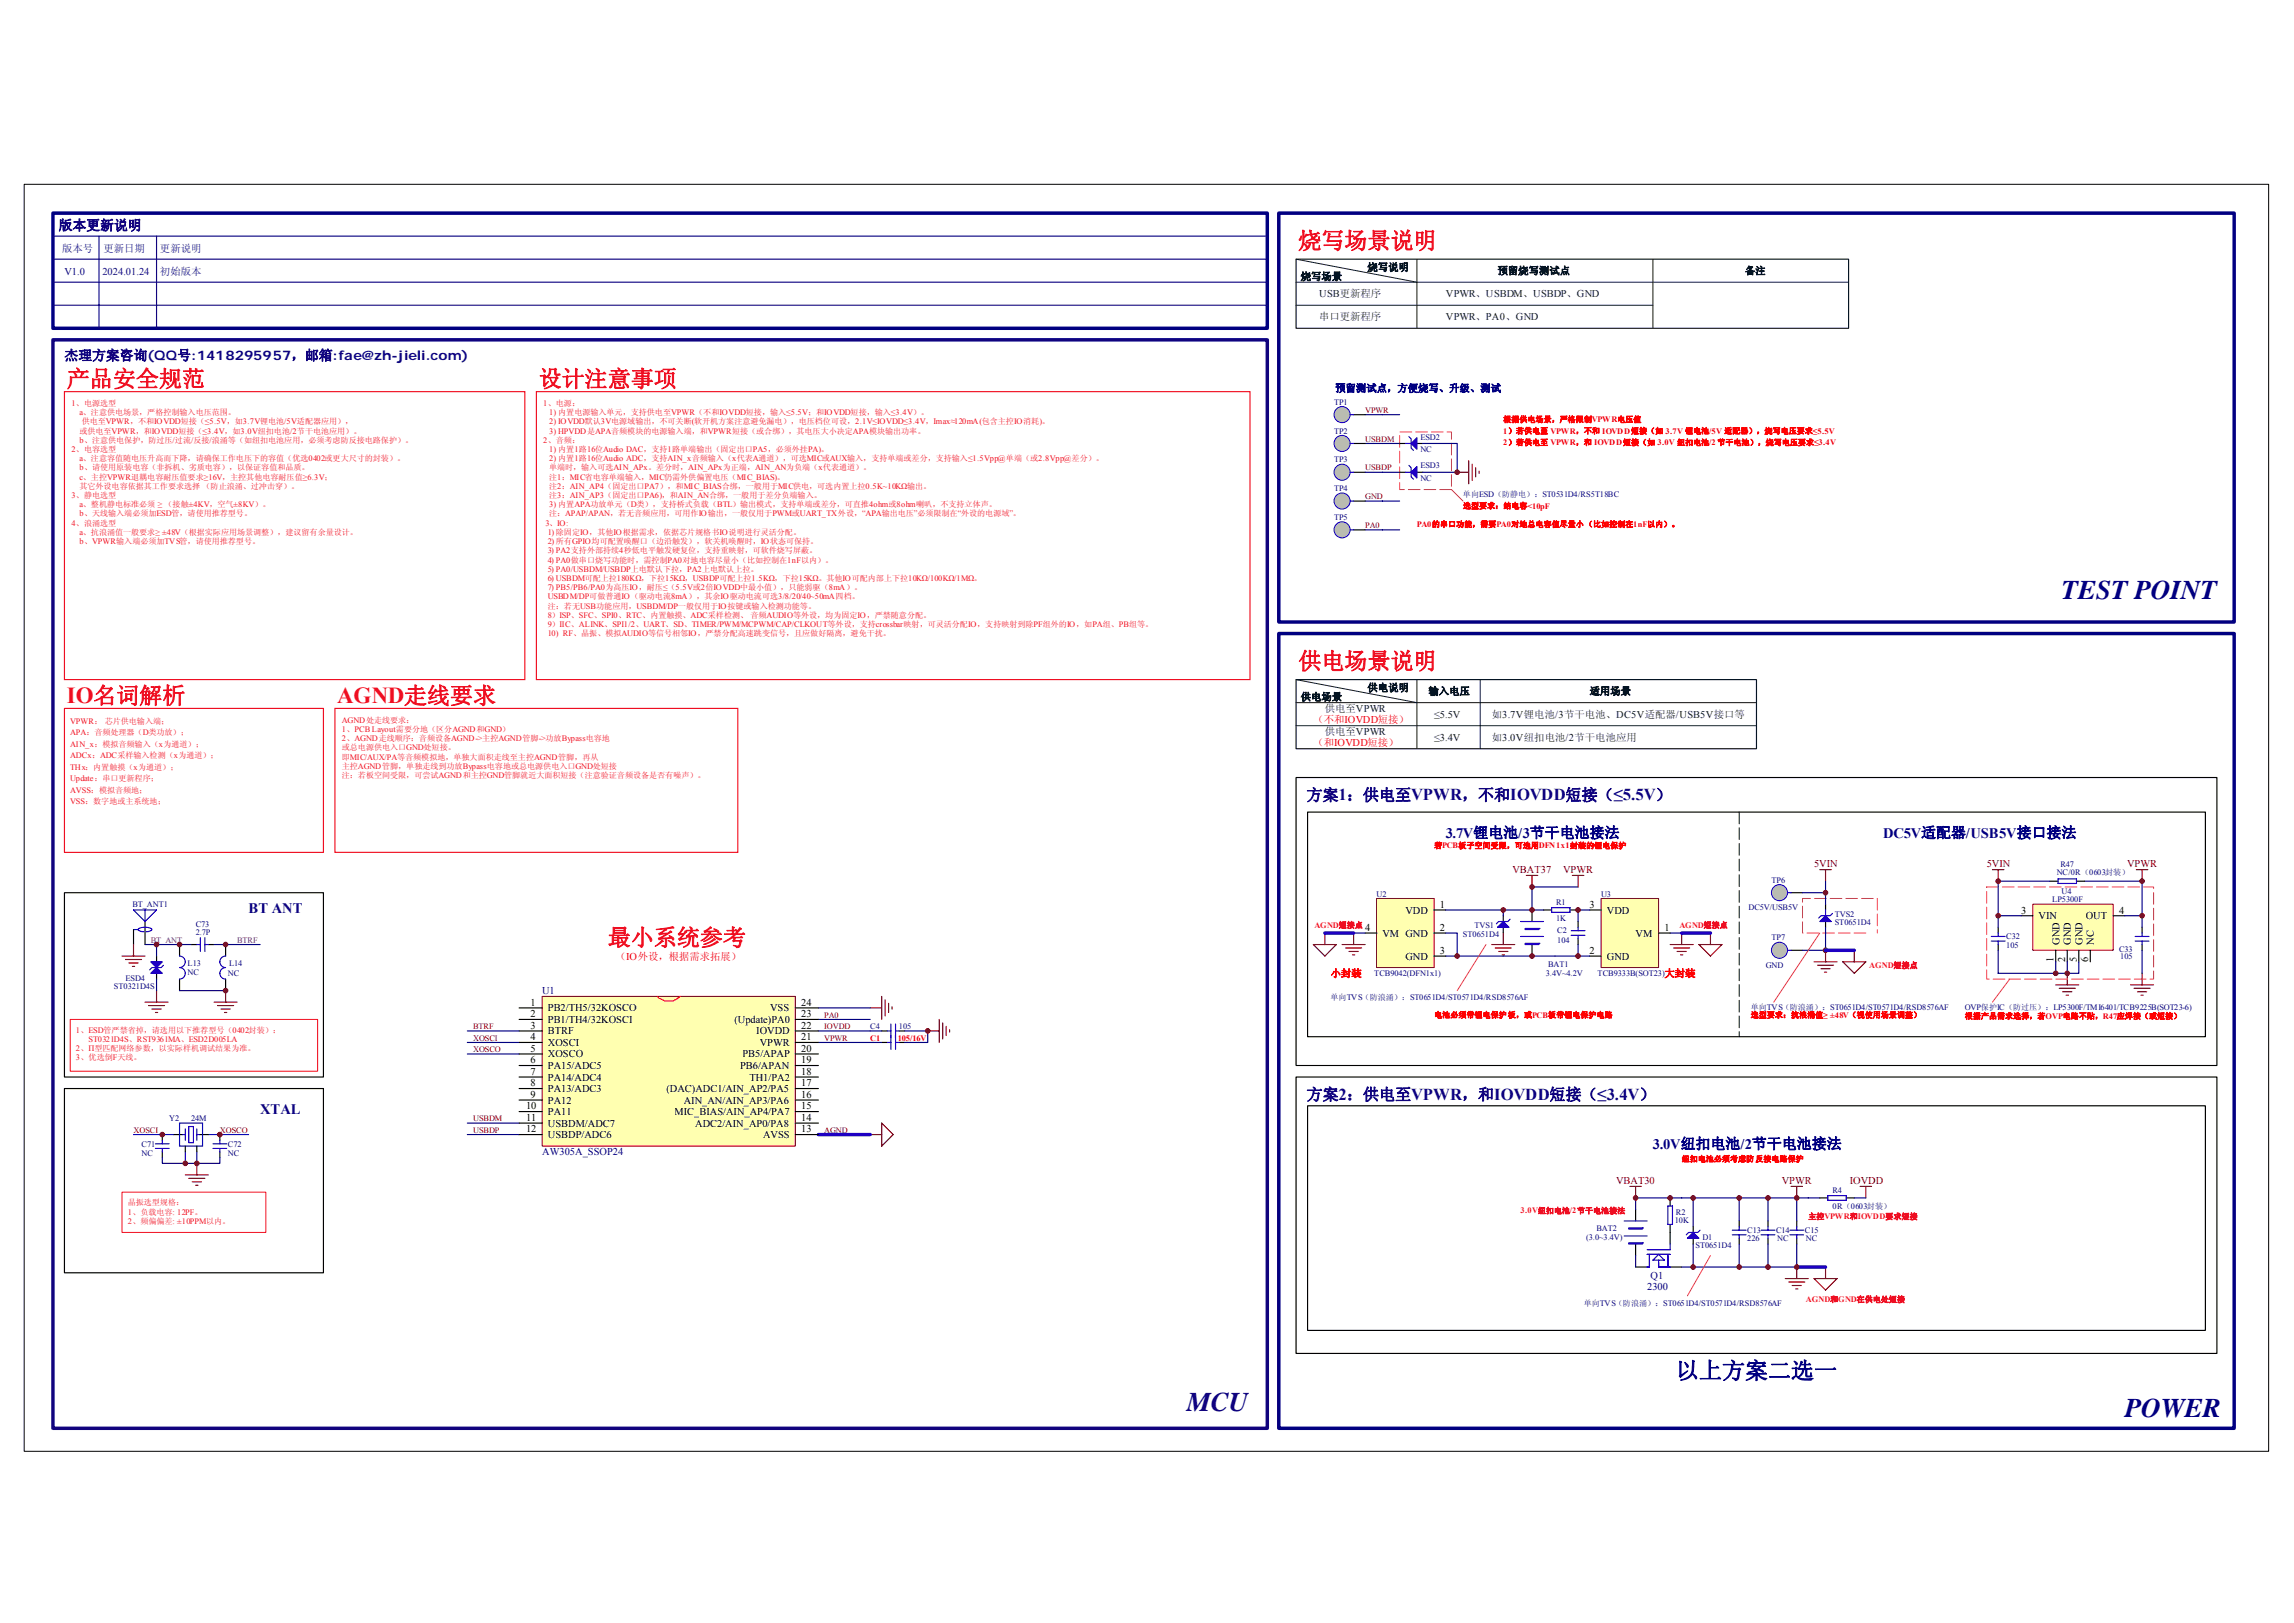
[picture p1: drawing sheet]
<svg xmlns="http://www.w3.org/2000/svg" width="1189mm" height="841mm" viewBox="0 0 1189 841" stroke-linecap="round" stroke-linejoin="round" font-family="sans-serif">
<defs><g id="words">
<g font-size="14" fill="#000080">
<text x="1068" y="310">TEST POINT</text>
<text x="1101" y="734">POWER</text>
</g>
<text font-size="14" fill="#11037e" x="615" y="731">MCU</text>
<g font-size="11.9" fill="#ee0e22">
<text x="673" y="129">烧写场景说明</text>
<text x="35" y="200">产品安全规范</text>
<text x="279" y="200">设计注意事项</text>
<text x="673" y="347">供电场景说明</text>
<text x="35" y="365">IO名词解析</text>
<text x="175" y="365">AGND走线要求</text>
<text x="315" y="490">最小系统参考</text>
</g>
<text font-size="11.9" fill="#000080" x="869" y="714">以上方案二选一</text>
<g font-size="8.4" fill="#11037e">
<text x="677" y="415">方案1：供电至VPWR，不和IOVDD短接（≤5.5V）</text>
<text x="677" y="570">方案2：供电至VPWR，和IOVDD短接（≤3.4V）</text>
</g>
<g font-size="7.5" fill="#000080">
<text x="749" y="434">3.7V锂电池/3节干电池接法</text>
<text x="976" y="434">DC5V适配器/USB5V接口接法</text>
<text x="857" y="595">3.0V纽扣电池/2节干电池接法</text>
</g>
<g font-size="7.5" fill="#11037e">
<text x="129" y="473">BT ANT</text>
<text x="135" y="577">XTAL</text>
</g>
<g font-size="7.2" fill="#11037e">
<text x="30" y="119">版本更新说明</text>
<text x="33" y="187">杰理方案咨询(QQ号:1418295957，邮箱:fae@zh-jieli.com)</text>
</g>
<g font-size="5.4" fill="#11037e">
<text x="32" y="131">版本号</text>
<text x="54" y="131">更新日期</text>
<text x="83" y="131">更新说明</text>
<text x="33" y="143">V1.0</text>
<text x="53" y="143">2024.01.24</text>
<text x="83" y="143">初始版本</text>
</g>
<g font-size="5.4" fill="#001b31">
<text x="709" y="140">烧写说明</text>
<text x="776" y="142">预留烧写测试点</text>
<text x="904" y="142">备注</text>
<text x="674" y="145">烧写场景</text>
<text x="684" y="154">USB更新程序</text>
<text x="749" y="154">VPWR、USBDM、USBDP、GND</text>
<text x="684" y="166">串口更新程序</text>
<text x="749" y="166">VPWR、PA0、GND</text>
<text x="709" y="358">供电说明</text>
<text x="740" y="360">输入电压</text>
<text x="824" y="360">适用场景</text>
<text x="674" y="363">供电场景</text>
<text x="687" y="369">供电至VPWR</text>
<text x="743" y="372">≤5.5V</text>
<text x="773" y="372">如3.7V锂电池/3节干电池、DC5V适配器/USB5V接口等</text>
<text x="687" y="381">供电至VPWR</text>
<text x="743" y="384">≤3.4V</text>
<text x="773" y="384">如3.0V纽扣电池/2节干电池应用</text>
</g>
<g font-size="5.4" fill="#000080">
<text x="692" y="203">预留测试点，方便烧写、升级、测试</text>
<text x="281" y="515">U1</text>
<text x="281" y="599">AW305A_SSOP24</text>
<text x="855" y="663">Q1</text>
<text x="854" y="669">2300</text>
</g>
<g font-size="5.4" fill="#f00">
<text x="681" y="375">（不和IOVDD短接）</text>
<text x="681" y="387">（和IOVDD短接）</text>
<text x="319" y="497">（IO外设，根据需求拓展）</text>
<text x="690" y="506">小封装</text>
<text x="863" y="506">大封装</text>
</g>
<g font-size="5.4" fill="#800000">
<text x="940" y="449">5VIN</text>
<text x="1030" y="449">5VIN</text>
<text x="1102" y="449">VPWR</text>
<text x="784" y="452">VBAT37</text>
<text x="810" y="452">VPWR</text>
<text x="838" y="614">VBAT30</text>
<text x="923" y="614">VPWR</text>
<text x="959" y="614">IOVDD</text>
</g>
<g font-size="5.4">
<text x="728" y="473">VDD</text>
<text x="746" y="470">1</text>
<text x="824" y="470">3</text>
<text x="833" y="473">VDD</text>
<text x="1047" y="473">3</text>
<text x="1098" y="473">4</text>
<text x="1056" y="476">VIN</text>
<text x="1081" y="476">OUT</text>
<text x="707" y="482">4</text>
<text x="716" y="485">VM GND</text>
<text x="746" y="482">2</text>
<text x="848" y="485">VM</text>
<text x="863" y="482">1</text>
<text x="1067" y="489" transform="rotate(-90 1067 489)">GND</text>
<text x="1073" y="489" transform="rotate(-90 1073 489)">GND</text>
<text x="1079" y="489" transform="rotate(-90 1079 489)">GND</text>
<text x="1085" y="489" transform="rotate(-90 1085 489)">NC</text>
<text x="728" y="497">GND</text>
<text x="746" y="494">3</text>
<text x="824" y="494">2</text>
<text x="833" y="497">GND</text>
<text x="1064" y="498" transform="rotate(-90 1064 498)">1</text>
<text x="1070" y="498" transform="rotate(-90 1070 498)">2</text>
<text x="1076" y="498" transform="rotate(-90 1076 498)">5</text>
<text x="1082" y="498" transform="rotate(-90 1082 498)">6</text>
<text x="275" y="521">1</text>
<text x="415" y="521">24</text>
<text x="275" y="527">2</text>
<text x="284" y="524">PB2/TH5/32KOSCO</text>
<text x="399" y="524">VSS</text>
<text x="415" y="527">23</text>
<text x="275" y="533">3</text>
<text x="284" y="530">PB1/TH4/32KOSCI</text>
<text x="381" y="530">(Update)PA0</text>
<text x="415" y="533">22</text>
<text x="275" y="539">4</text>
<text x="284" y="536">BTRF</text>
<text x="392" y="536">IOVDD</text>
<text x="415" y="539">21</text>
<text x="275" y="545">5</text>
<text x="284" y="542">XOSCI</text>
<text x="394" y="542">VPWR</text>
<text x="415" y="545">20</text>
<text x="275" y="551">6</text>
<text x="284" y="548">XOSCO</text>
<text x="385" y="548">PB5/APAP</text>
<text x="415" y="551">19</text>
<text x="275" y="557">7</text>
<text x="284" y="554">PA15/ADC5</text>
<text x="384" y="554">PB6/APAN</text>
<text x="415" y="557">18</text>
<text x="275" y="563">8</text>
<text x="284" y="560">PA14/ADC4</text>
<text x="388" y="560">TH1/PA2</text>
<text x="415" y="563">17</text>
<text x="275" y="569">9</text>
<text x="284" y="566">PA13/ADC3</text>
<text x="345" y="566">(DAC)ADC1/AIN_AP2/PA5</text>
<text x="415" y="569">16</text>
<text x="273" y="575">10</text>
<text x="284" y="572">PA12</text>
<text x="354" y="572">AIN_AN/AIN_AP3/PA6</text>
<text x="415" y="575">15</text>
<text x="273" y="581">11</text>
<text x="284" y="578">PA11</text>
<text x="350" y="578">MIC_BIAS/AIN_AP4/PA7</text>
<text x="415" y="581">14</text>
<text x="273" y="587">12</text>
<text x="284" y="584">USBDM/ADC7</text>
<text x="360" y="584">ADC2/AIN_AP0/PA8</text>
<text x="415" y="587">13</text>
<text x="284" y="590">USBDP/ADC6</text>
<text x="395" y="590">AVSS</text>
</g>
<g font-size="4.3" fill="#000080">
<text x="691" y="210">TP1</text>
<text x="691" y="225">TP2</text>
<text x="736" y="228">ESD2</text>
<text x="691" y="240">TP3</text>
<text x="736" y="234">NC</text>
<text x="736" y="243">ESD3</text>
<text x="736" y="249">NC</text>
<text x="691" y="255">TP4</text>
<text x="691" y="269">TP5</text>
<text x="1068" y="449">R47</text>
<text x="1066" y="453">NC/0R（0603封装）</text>
<text x="918" y="457">TP6</text>
<text x="713" y="465">U2</text>
<text x="830" y="465">U3</text>
<text x="1064" y="468">LP5300F</text>
<text x="1068" y="463">U4</text>
<text x="69" y="470">BT_ANT1</text>
<text x="806" y="469">R1</text>
<text x="906" y="472">DC5V/USB5V</text>
<text x="806" y="477">1K</text>
<text x="951" y="475">TVS2</text>
<text x="951" y="480">ST0651D4</text>
<text x="101" y="480">C73</text>
<text x="758" y="485">ST0651D4</text>
<text x="764" y="481">TVS1</text>
<text x="807" y="484">C2</text>
<text x="807" y="488">104</text>
<text x="918" y="487">TP7</text>
<text x="1040" y="487">C32</text>
<text x="1040" y="491">105</text>
<text x="1098" y="493">C33</text>
<text x="1099" y="497">105</text>
<text x="97" y="500">L13</text>
<text x="119" y="500">L14</text>
<text x="802" y="501">BAT1</text>
<text x="915" y="502">GND</text>
<text x="65" y="508">ESD4</text>
<text x="97" y="505">NC</text>
<text x="118" y="506">NC</text>
<text x="712" y="506">TCB9042(DFN1x1)</text>
<text x="801" y="506">3.4V~4.2V</text>
<text x="828" y="506">TCB9333B(SOT23)</text>
<text x="59" y="512">ST0321D4S</text>
<text x="1018" y="523">OVP保护IC（防过压）：LP5300F/TMI6401/TCB9225B(SOT23-6)</text>
<text x="88" y="581">Y2</text>
<text x="99" y="581">24M</text>
<text x="73" y="594">C71</text>
<text x="73" y="599">NC</text>
<text x="118" y="594">C72</text>
<text x="118" y="599">NC</text>
<text x="950" y="618">R4</text>
<text x="869" y="629">R2</text>
<text x="950" y="626">0R（0603封装）</text>
<text x="868" y="634">10K</text>
<text x="827" y="638">BAT2</text>
<text x="906" y="639">C13</text>
<text x="920" y="639">C14</text>
<text x="935" y="639">C15</text>
<text x="822" y="642">(3.0~3.4V)</text>
<text x="879" y="647">ST0651D4</text>
<text x="882" y="642">D1</text>
<text x="906" y="643">226</text>
<text x="921" y="643">NC</text>
<text x="936" y="643">NC</text>
</g>
<g font-size="4.3" fill="#ee0e22">
<text x="37" y="210">1、电源选型</text>
<text x="41" y="215">a、注意供电场景，严格控制输入电压范围。</text>
<text x="282" y="210">1、电源：</text>
<text x="285" y="215">1) 内置电源输入单元，支持供电至VPWR（不和IOVDD短接，输入≤5.5V；和IOVDD短接，输入≤3.4V）。</text>
<text x="285" y="220">2) IOVDD默认3V电源域输出，不可关断(软开机方案注意避免漏电），电压档位可设，2.1V≤IOVDD≤3.4V，Imax≈120mA(包含主控IO消耗)。</text>
<text x="285" y="225">3) HPVDD是APA音频模块的电源输入端，和VPWR短接（或合绑），其电压大小决定APA模块输出功率。</text>
<text x="41" y="229">b、注意供电保护，防过压/过流/反接/浪涌等（如纽扣电池应用，必须考虑防反接电路保护）。</text>
<text x="282" y="229">2、音频：</text>
<text x="37" y="234">2、电容选型</text>
<text x="41" y="239">a、注意容值随电压升高而下降，请确保工作电压下的容值（优选0402或更大尺寸的封装）。</text>
<text x="285" y="234">1) 内置1路16位Audio DAC，支持1路单端输出（固定出口PA5，必须外挂PA)。</text>
<text x="285" y="239">2) 内置1路16位Audio ADC，支持AIN_x音频输入（x代表A通道），可选MIC或AUX输入，支持单端或差分，支持输入≤1.5Vpp@单端（或2.8Vpp@差分）。</text>
<text x="41" y="244">b、请使用原装电容（非拆机、劣质电容），以保证容值和品质。</text>
<text x="41" y="249">c、主控VPWR退耦电容耐压值要求≥16V，主控其他电容耐压值≥6.3V；</text>
<text x="37" y="258">3、静电选型</text>
<text x="41" y="263">a、整机静电标准必须 ≥ （接触±4KV，空气±8KV）。</text>
<text x="285" y="263">3) 内置APA功放单元（D类），支持桥式负载（BTL）输出模式，支持单端或差分，可直推4ohm或8ohm喇叭，不支持立体声。</text>
<text x="41" y="268">b、天线输入端必须加ESD管，请使用推荐型号。</text>
<text x="37" y="272">4、浪涌选型</text>
<text x="283" y="272">3、IO:</text>
<text x="41" y="277">a、抗浪涌值一般要求≥ ±48V（根据实际应用场景调整），建议留有余量设计。</text>
<text x="41" y="282">b、VPWR输入端必须加TVS管，请使用推荐型号。</text>
<text x="284" y="282">2) 所有GPIO均可配置唤醒口（边沿触发），软关机唤醒时，IO状态可保持。</text>
<text x="284" y="277">1) 除固定IO，其他IO根据需求，依据芯片规格书IO说明进行灵活分配。</text>
<text x="284" y="287">3) PA2支持外部持续4秒低电平触发硬复位，支持重映射，可软件烧写屏蔽。</text>
<text x="284" y="292">4) PA0做串口烧写功能时，需控制PA0对地电容尽量小（比如控制在1nF以内）。</text>
<text x="284" y="296">5) PA0/USBDM/USBDP上电默认下拉，PA2上电默认上拉。</text>
<text x="284" y="301">6) USBDM可配上拉180KΩ，下拉15KΩ，USBDP可配上拉1.5KΩ，下拉15KΩ。其他IO可配内部上下拉10KΩ/100KΩ/1MΩ。</text>
<text x="284" y="306">7) PB5/PB6/PA0为高压IO，耐压≤（5.5V或2倍IOVDD中最小值），只能弱驱（8mA）。</text>
<text x="284" y="311">USBDM/DP可做普通IO（驱动电流8mA），其余IO驱动电流可选3/8/20/40~50mA四档。</text>
<text x="284" y="320">8）ISP、SFC、SPI0、RTC、内置触摸、ADC采样检测、 音频AUDIO等外设，均为固定IO，严禁随意分配。</text>
<text x="284" y="325">9）IIC、ALINK、SPI1/2、UART、SD、TIMER/PWM/MCPWM/CAP/CLKOUT等外设，支持crossbar映射，可灵活分配IO，支持映射到除PF组外的IO，如PA组、PB组等。</text>
<text x="284" y="330">10) RF、晶振、模拟AUDIO等信号相邻IO，严禁分配高速跳变信号，且应做好隔离，避免干扰。</text>
<text x="36" y="375">VPWR： 芯片供电输入端；</text>
<text x="177" y="374">AGND处走线要求：</text>
<text x="36" y="381">APA：音频处理器（D类功放）；</text>
<text x="177" y="379">1、PCB Layout需要分地（区分AGND和GND）</text>
<text x="36" y="387">AIN_x：模拟音频输入（x为通道）；</text>
<text x="177" y="384">2、AGND走线顺序：音频设备AGND-&gt;主控AGND管脚-&gt;功放Bypass电容地</text>
<text x="36" y="393">ADCx：ADC采样输入检测（x为通道）；</text>
<text x="36" y="399">THx：内置触摸（x为通道）；</text>
<text x="36" y="405">Update：串口更新程序；</text>
<text x="36" y="411">AVSS：模拟音频地；</text>
<text x="36" y="417">VSS：数字地或主系统地；</text>
<text x="681" y="481">AGND短接点</text>
<text x="870" y="481">AGND短接点</text>
<text x="969" y="502">AGND短接点</text>
<text x="39" y="535">1、ESD管严禁省掉，请选用以下推荐型号（0402封装）：</text>
<text x="46" y="540">ST0321D4S、RST9361MA、ESD2D005LA</text>
<text x="39" y="545">2、Π型匹配网络参数，以实际样机调试结果为准。</text>
<text x="39" y="549">3、优选倒F天线。</text>
<text x="66" y="629">1、负载电容: 12PF。</text>
<text x="788" y="629">3.0V纽扣电池/2节干电池接法</text>
<text x="66" y="634">2、频偏偏差: ±10PPM以内。</text>
<text x="936" y="675">AGND和GND在供电处短接</text>
</g>
<g font-size="4.3" fill="#800000">
<text x="707" y="214">VPWR</text>
<text x="707" y="229">USBDM</text>
<text x="707" y="244">USBDP</text>
<text x="707" y="259">GND</text>
<text x="707" y="274">PA0</text>
<text x="427" y="527">PA0</text>
<text x="245" y="533">BTRF</text>
<text x="427" y="533">IOVDD</text>
<text x="245" y="539">XOSCI</text>
<text x="427" y="539">VPWR</text>
<text x="245" y="545">XOSCO</text>
<text x="245" y="581">USBDM</text>
<text x="69" y="587">XOSCI</text>
<text x="114" y="587">XOSCO</text>
<text x="245" y="587">USBDP</text>
<text x="427" y="587">AGND</text>
</g>
<g font-size="4.3" fill="#f00">
<text x="779" y="225">1）若供电至 VPWR，不和 IOVDD短接（如 3.7V 锂电池/5V 适配器），烧写电压要求≤5.5V</text>
<text x="779" y="231">2）若供电至 VPWR，和 IOVDD短接（如 3.0V 纽扣电池/2 节干电池），烧写电压要求≤3.4V</text>
<text x="734" y="273">PA0的串口功能，需要PA0对地总电容值尽量小（比如控制在1nF以内）。</text>
<text x="451" y="539">C1</text>
<text x="465" y="539">105/16V</text>
</g>
<g font-size="4.3" fill="#11037e">
<text x="101" y="484">2.7P</text>
<text x="451" y="533">C4</text>
<text x="466" y="533">105</text>
</g>
<g font-size="4.3" fill="#7c0089">
<text x="78" y="488">BT_ANT</text>
<text x="123" y="488">BTRF</text>
</g>
<g font-size="4.2" fill="#ee0e22">
<text x="42" y="220">供电至VPWR，不和IOVDD短接（≤5.5V，如3.7V锂电池/5V适配器应用），</text>
<text x="41" y="225">或供电至VPWR，和IOVDD短接（≤3.4V，如3.0V纽扣电池/2节干电池应用）。</text>
<text x="285" y="244">单端时，输入可选AIN_APx。差分时，AIN_APx为正端，AIN_AN为负端（x代表通道）。</text>
<text x="285" y="249">注1：MIC省电容单端输入，MIC仍需外供偏置电压（MIC_BIAS)。</text>
<text x="41" y="253">其它外设电容依据其工作要求选择 （防止浪涌、过冲击穿）。</text>
<text x="285" y="253">注2：AIN_AP4（固定出口PA7），和MIC_BIAS合绑，一般用于MIC供电，可选内置上拉0.5K~10KΩ输出。</text>
<text x="285" y="258">注3：AIN_AP3（固定出口PA6)，和AIN_AN合绑，一般用于差分负端输入。</text>
<text x="285" y="268">注：APAP/APAN，若无音频应用，可用作IO输出，一般仅用于PWM或UART_TX外设，“APA输出电压”必须限制在“外设的电源域”。</text>
<text x="284" y="315">注：若无USB功能应用，USBDM/DP一般仅用于IO按键或输入检测功能等。</text>
<text x="177" y="389">或总电源供电入口GND处短接。</text>
<text x="177" y="394">即MIC/AUX/PA等音频模拟地，单独大面积走线至主控AGND管脚，再从</text>
<text x="177" y="398">主控AGND管脚，单独走线到功放Bypass电容地或总电源供电入口GND处短接</text>
<text x="177" y="403">注：若板空间受限，可尝试AGND和主控GND管脚就近大面积短接（注意验证音频设备是否有噪声）。</text>
<text x="66" y="625">晶振选型规格：</text>
<text x="937" y="632">主控VPWR和IOVDD要求短接</text>
</g>
<g font-size="4.2" fill="#f00">
<text x="779" y="219">根据供电场景，严格限制VPWR电压值</text>
<text x="758" y="264">选型要求：结电容&lt;10pF</text>
<text x="743" y="440">若PCB板子空间受限，可选用DFN1x1封装的锂电保护</text>
<text x="743" y="527">电池必须带锂电保护板，或PCB板带锂电保护电路</text>
<text x="907" y="527">选型要求：抗浪涌值≥ ±48V（视使用场景调整）</text>
<text x="1018" y="528">根据产品需求选择，若OVP电路不贴，R47应焊接（或短接）</text>
<text x="872" y="602">纽扣电池必须考虑防反接电路保护</text>
</g>
<g font-size="4.2" fill="#000080">
<text x="758" y="257">单向ESD（防静电）：ST0531D4/RS5T18BC</text>
<text x="690" y="518">单向TVS（防浪涌）：ST0651D4/ST0571D4/RSD8576AF</text>
<text x="907" y="523">单向TVS（防浪涌）：ST0651D4/ST0571D4/RSD8576AF</text>
<text x="821" y="677">单向TVS（防浪涌）：ST0651D4/ST0571D4/RSD8576AF</text>
</g>
</g></defs>
<path d="M13 96h1163v656h-1163z" fill="none" stroke="#000" stroke-width=".52"/>
<path d="M27 176h630v564h-630z" fill="none" stroke="#11037e" stroke-width="1.8"/>
<path d="M27 110h630v60h-630zM663 110h495v212h-495z" fill="none" stroke="#000080" stroke-width="1.8"/>
<path d="M27 122h630M27 134h630M51 122v48M81 122v48M27 146h630M27 158h630" fill="none" stroke="#11037e" stroke-width=".6"/>
<g fill="none" stroke="#000" stroke-width=".6">
<path d="M33 463h135v95h-135zM75 478v11M69 482v7M81 495v3M93 489v6M99 489h3M108 489h3M117 489v6M81 504v3M93 507v6M117 507v6M457 534h3"/>
<path d="M466 534h3M457 540h3M466 540h3M33 564h135v96h-135zM84 588v3M84 597v3M90 588h5M96 594v3M102 594v3M103 588h5M114 588v3M114 597v3"/>
</g>
<g fill="none" stroke="#00f" stroke-width=".6">
<path d="M69 472h12l-6 6zM75 472v6M75 483l-3-1a5 5 0 0 1 6-1v1l-2 1M93 495a3 3 0 0 1 3 3 3 3 0 0 1-3 3 3 3 0 0 1 3 3 3 3 0 0 1-3 3M102 489h2M104 486v7M106 489h2M106 486v7M117 495a3 3 0 0 0-3 3 3 3 0 0 0 3 3 3 3 0 0 0-3 3 3 3 0 0 0 3 3M85 500l-1 1h-5l-1 2M460 534h2M462 531v13"/>
<path d="M464 534h2M464 531v13M460 540h2M464 540h2M81 595h7M81 593h7M84 591v2M84 595v2M95 588h1M96 585v6M98 584h2v8h-2zM102 585v6"/>
<path d="M102 588h1M110 595h8M110 593h8M114 591v2M114 595v2"/>
</g>
<path d="M69 482h3M69 588h21M93 582h12v12h-12zM96 597v6M102 597v6M108 588h21" fill="none" stroke="#0000bf" stroke-width=".6"/>
<g fill="none" stroke="#000080" stroke-width=".6">
<path d="M707 215h18M707 230h18M75 489h24M81 489v6M111 489h24M81 507v6M93 513h24M242 534h27M424 534h27M424 528h27M242 540h27M242 546h27"/>
<path d="M424 540h27M84 600v3h30v-3M242 582h27M242 588h27"/>
</g>
<g fill="none" stroke="#800000" stroke-width=".6">
<path d="M63 495h12M65 497h8M67 499h5M69 489v6M69 501h1M75 519h12M81 513v6M111 519h12M117 513v6M457 516v12M459 518v8M461 520v5"/>
<path d="M77 521h8M79 523h5M81 525h1M113 521h8M115 523h4M116 525h2M451 522h6M462 522v1M481 534h6M487 528v12M489 530v8M490 532v5"/>
<path d="M492 534v1M451 588h6M457 582l6 6-6 6zM96 609h12M98 611h8M100 612h4M101 614h2M102 603v6"/>
</g>
<g fill="#00f" stroke="#00f" stroke-width=".6">
<path d="M81 501l3 3h-6z"/>
<path d="M78 498h6l-3 3z"/>
</g>
<path d="M36 528h129v27h-129zM63 618h75v21h-75z" fill="none" stroke="#ee0e22" stroke-width=".52"/>
<path d="M424 588h27" fill="none" stroke="#00f" stroke-width="1.8"/>
<circle cx="696" cy="215" r="4" fill="#c0c0c0" stroke="#00f" stroke-width=".52"/>
<path d="M702 215h5" fill="none" stroke="#000" stroke-width=".6"/>
<path d="M700 215h2" fill="none" stroke="#00f" stroke-width=".6"/>
<circle cx="696" cy="230" r="4" fill="#c0c0c0" stroke="#00f" stroke-width=".52"/>
<path d="M702 230h5" fill="none" stroke="#000" stroke-width=".6"/>
<path d="M700 230h2" fill="none" stroke="#00f" stroke-width=".6"/>
<path d="M707 245h18" fill="none" stroke="#000080" stroke-width=".6"/>
<circle cx="696" cy="245" r="4" fill="#c0c0c0" stroke="#00f" stroke-width=".52"/>
<path d="M702 245h5" fill="none" stroke="#000" stroke-width=".6"/>
<path d="M700 245h2" fill="none" stroke="#00f" stroke-width=".6"/>
<path d="M707 260h18" fill="none" stroke="#000080" stroke-width=".6"/>
<circle cx="696" cy="260" r="4" fill="#c0c0c0" stroke="#00f" stroke-width=".52"/>
<path d="M702 260h5" fill="none" stroke="#000" stroke-width=".6"/>
<path d="M700 260h2" fill="none" stroke="#00f" stroke-width=".6"/>
<path d="M707 275h18" fill="none" stroke="#000080" stroke-width=".6"/>
<circle cx="696" cy="275" r="4" fill="#c0c0c0" stroke="#00f" stroke-width=".52"/>
<g fill="none" stroke="#000" stroke-width=".6">
<path d="M725 230h3M734 230h3M725 245h3M734 245h3M702 275h5M672 403h477v149h-477zM848 627v6M866 621v4M866 634v11M877 636v3M901 633v3M916 633v3"/>
<path d="M931 633v3M848 645v6M848 657h6M866 657h6M877 642v3M901 642v3M916 642v3M931 642v3"/>
</g>
<g fill="none" stroke="#00f" stroke-width=".6">
<path d="M728 230h3M730 226l1 1v3M731 230v2l2 1M728 245h3M730 241l1 1v3M731 245v2l2 1M700 275h2M842 633h12M864 625h3v9h-3zM881 637l-1 2h-5l-1 1M898 637h7M898 640h7"/>
<path d="M901 636v1M901 640v2M913 637h7M913 640h7M916 636v1M916 640v2M928 637h7M928 640h7M931 636v1M931 640v2M842 640h12M854 650h12"/>
<path d="M855 650v7h-1M860 653v4h6M860 650l3 3h-6zM864 650v7M866 645v3h-12"/>
</g>
<path d="M752 254h-27v-30h27v30M967 483h-33v-17h39v17" fill="none" stroke="#da2467" stroke-width=".52" stroke-dasharray="6.1 2"/>
<g fill="#00f" stroke="#00f" stroke-width=".6">
<path d="M731 245l3-3v6z"/>
<path d="M731 230l3-3v6z"/>
<path d="M877 639l3 3h-5z"/>
<path d="M844 636h7v1h-7z" fill-rule="evenodd"/>
<path d="M844 644h7v1h-7z" fill-rule="evenodd"/>
</g>
<g fill="none" stroke="#000080" stroke-width=".6">
<path d="M737 230h18v15h-18M424 522h27M451 534h6M469 534h12v6h-12M451 540h6M848 627v-6h29v15M877 621h54v12M901 621v12M916 621v12M848 651v6M877 645v12h-5M901 645v12h-24"/>
<path d="M916 645v12h-15M931 645v12h-15"/>
</g>
<g fill="none" stroke="#800000" stroke-width=".6">
<path d="M761 239v12M755 245h6M763 241v8M765 242v5M767 244v1M1107 451h6M1110 451v6M845 615h6M848 615v6M964 615h6M967 615v6M931 657v6"/>
<path d="M925 663h12M927 664h8M929 666h5M931 668h1"/>
</g>
<path d="M752 254l6 6M886 651l-11 20" fill="none" stroke="#da2467" stroke-width=".52"/>
<path d="M672 134h286v36h-286zM672 352h238v36h-238z" fill="none" stroke="#001b31" stroke-width=".6"/>
<path d="M672 134l62 12M734 134v36M857 134v36M672 146h286M672 158h185M672 352l62 12M734 352v36M767 352v36M672 364h238M672 376h238" fill="none" stroke="#001b31" stroke-width=".52"/>
<g fill="#800000" stroke="#800000" stroke-width=".52">
<circle cx="84" cy="588" r="1.2"/>
<circle cx="114" cy="588" r="1.2"/>
<circle cx="117" cy="489" r="1.2"/>
<circle cx="117" cy="513" r="1.2"/>
<circle cx="81" cy="489" r="1.2"/>
<circle cx="93" cy="489" r="1.2"/>
<circle cx="96" cy="603" r="1.2"/>
<circle cx="102" cy="603" r="1.2"/>
<circle cx="481" cy="534" r="1.2"/>
<circle cx="755" cy="245" r="1.2"/>
</g>
<path d="M663 328h495v412h-495z" fill="none" stroke="#000080" stroke-width="1.8"/>
<path d="M1053 469h42v23h-42z" fill="#ffffb0"/>
<path d="M1053 469h42v23h-42z" fill="none" stroke="#800000" stroke-width=".52"/>
<g fill="none" stroke="#000" stroke-width=".6">
<path d="M1062 457h5M1076 457h4M1047 475h6M1095 475h6M1036 481v2M1036 489v3M1065 492v6M1071 492v6M1077 492v6M1083 492v6M1110 481v2M1110 489v3"/>
<path d="M672 558h477v143h-477zM678 573h465v116h-465z"/>
</g>
<path d="M1067 455h9v3h-9zM1032 488h7M1032 485h7M1036 483v2M1036 488v1M1107 488h7M1107 485h7M1110 483v2M1110 488v1" fill="none" stroke="#00f" stroke-width=".6"/>
<g fill="none" stroke="#800000" stroke-width=".6">
<path d="M1033 451h6M1036 451v6M1065 510h12M1067 512h9M1069 514h5M1071 516h1M1071 504v6M1104 510h12M1106 512h8M1108 514h5M1110 516h1M1110 504v6"/>
<path d="M928 615h6M931 615v6"/>
</g>
<path d="M1062 457h-26v18M1080 457h30v24M1047 475h-11v6M1101 475h9M1036 492v12h35v-6M1065 498v6M1077 498v6h-6M1110 492v12M931 621h12" fill="none" stroke="#000080" stroke-width=".6"/>
<path d="M1030 460h86v47h-86v-47" fill="none" stroke="#da2467" stroke-width=".52" stroke-dasharray="6.1 2"/>
<path d="M1042 507l-9 12" fill="none" stroke="#da2467" stroke-width=".52"/>
<path d="M901 421v116" fill="none" stroke="#000" stroke-width=".52" stroke-dasharray="6.1 2"/>
<circle cx="922" cy="463" r="4" fill="#c0c0c0" stroke="#00f" stroke-width=".52"/>
<path d="M928 463h6" fill="none" stroke="#000" stroke-width=".6"/>
<path d="M926 463h2" fill="none" stroke="#00f" stroke-width=".6"/>
<circle cx="922" cy="492" r="4" fill="#c0c0c0" stroke="#00f" stroke-width=".52"/>
<path d="M678 421h465v116h-465zM794 472v6M946 469v3M946 478v3M794 489v6M928 492h6M943 621h4M957 621h4" fill="none" stroke="#000" stroke-width=".6"/>
<path d="M788 478h12M946 475h-2l-1 1M946 472v3M950 473l-2 2h-2M788 485h12M926 492h2M947 620h10v2h-10z" fill="none" stroke="#00f" stroke-width=".6"/>
<g fill="none" stroke="#800000" stroke-width=".6">
<path d="M791 454h6M794 454v6M943 451h6M946 451v6M866 489h11M867 491h9M869 493h5M871 495h1M872 483v6M940 498h12M946 492v6M942 500h8"/>
<path d="M944 502h4M945 504h2M946 657v6M940 663h12l-6 6z"/>
</g>
<g fill="#00f" stroke="#00f" stroke-width=".6">
<path d="M943 478l3-3 3 3z"/>
<path d="M790 481h8v1h-8z" fill-rule="evenodd"/>
<path d="M790 489h8h-8z" fill-rule="evenodd"/>
</g>
<path d="M946 457v6M934 463h12v6M866 483h6M946 481v11h-12M961 621h6" fill="none" stroke="#000080" stroke-width=".6"/>
<path d="M943 483l-24 36" fill="none" stroke="#da2467" stroke-width=".52"/>
<path d="M931 657h15" fill="none" stroke="#00f" stroke-width="1.8"/>
<g fill="#800000" stroke="#800000" stroke-width=".52">
<circle cx="931" cy="657" r="1.2"/>
<circle cx="866" cy="621" r="1.2"/>
<circle cx="877" cy="621" r="1.2"/>
<circle cx="877" cy="657" r="1.2"/>
<circle cx="931" cy="621" r="1.2"/>
<circle cx="916" cy="621" r="1.2"/>
<circle cx="901" cy="621" r="1.2"/>
<circle cx="901" cy="657" r="1.2"/>
<circle cx="916" cy="657" r="1.2"/>
<circle cx="1110" cy="457" r="1.2"/>
<circle cx="1071" cy="504" r="1.2"/>
<circle cx="1065" cy="504" r="1.2"/>
<circle cx="1110" cy="475" r="1.2"/>
<circle cx="1036" cy="475" r="1.2"/>
<circle cx="1036" cy="457" r="1.2"/>
<circle cx="946" cy="492" r="1.2"/>
<circle cx="946" cy="463" r="1.2"/>
</g>
<path d="M830 466h30v35h-30z" fill="#ffffb0"/>
<path d="M830 466h30v35h-30z" fill="none" stroke="#800000" stroke-width=".52"/>
<path d="M800 472h4M814 472h4M818 478v3M824 472h6M818 486v3M824 495h6M860 483h6" fill="none" stroke="#000" stroke-width=".6"/>
<path d="M794 472h6M824 472h-6v6M702 483h5M749 495h30M794 495h30M818 489v6" fill="none" stroke="#000080" stroke-width=".6"/>
<path d="M804 470h10v3h-10zM814 482h7M814 485h7M818 481v1M818 485v1" fill="none" stroke="#00f" stroke-width=".6"/>
<path d="M696 489h11M697 491h9M699 493h5M701 495h1M702 483v6M773 489h12M775 491h8M777 493h4M778 495h2M779 483v6" fill="none" stroke="#800000" stroke-width=".6"/>
<path d="M713 466h30v35h-30z" fill="#ffffb0"/>
<path d="M713 466h30v35h-30z" fill="none" stroke="#800000" stroke-width=".52"/>
<path d="M743 472h6M779 475v3M707 483h6M743 495h6M743 483h6M779 481v2" fill="none" stroke="#000" stroke-width=".6"/>
<path d="M818 460h-24v12h-45M779 472v3M749 483h6v12M779 495h15" fill="none" stroke="#000080" stroke-width=".6"/>
<path d="M779 478l3 3h-6z" fill="#00f" stroke="#00f" stroke-width=".6"/>
<path d="M783 476l-2 2h-4l-2 1" fill="none" stroke="#00f" stroke-width=".6"/>
<path d="M770 489l-15 24" fill="none" stroke="#da2467" stroke-width=".52"/>
<path d="M815 454h6M818 454v6M681 489h12l-6 6zM687 483v6M880 489h12l-6 6zM886 483v6M955 498h12l-6 6zM961 492v6" fill="none" stroke="#800000" stroke-width=".6"/>
<path d="M687 483h15M872 483h14M946 492h15" fill="none" stroke="#00f" stroke-width="1.8"/>
<g fill="#800000" stroke="#800000" stroke-width=".52">
<circle cx="794" cy="472" r="1.2"/>
<circle cx="794" cy="495" r="1.2"/>
<circle cx="818" cy="495" r="1.2"/>
<circle cx="818" cy="472" r="1.2"/>
<circle cx="755" cy="495" r="1.2"/>
<circle cx="779" cy="472" r="1.2"/>
<circle cx="794" cy="460" r="1.2"/>
<circle cx="848" cy="621" r="1.2"/>
</g>
<path d="M33 203h239v149h-239zM278 203h370v149h-370zM33 367h135v75h-135zM174 367h208v75h-208z" fill="none" stroke="#ee0e22" stroke-width=".6"/>
<path d="M281 516h131v78h-131z" fill="#ffffb0"/>
<path d="M281 516h131v78h-131z" fill="none" stroke="#800000" stroke-width=".52"/>
<g fill="none" stroke="#000" stroke-width=".6">
<path d="M269 522h12M269 534h12M269 528h12M412 522h12M412 534h12M412 528h12M269 558h12M269 552h12M269 540h12M269 546h12M412 558h12M412 552h12"/>
<path d="M412 540h12M412 546h12M269 564h12M269 570h12M269 576h12M412 564h12M412 570h12M412 576h12M269 588h12M269 582h12M412 588h12M412 582h12"/>
</g>
<path d="M341 516a9 9 0 0 0 12 0" fill="none" stroke="#f00" stroke-width=".52"/>
<use href="#words"/>
</svg>
